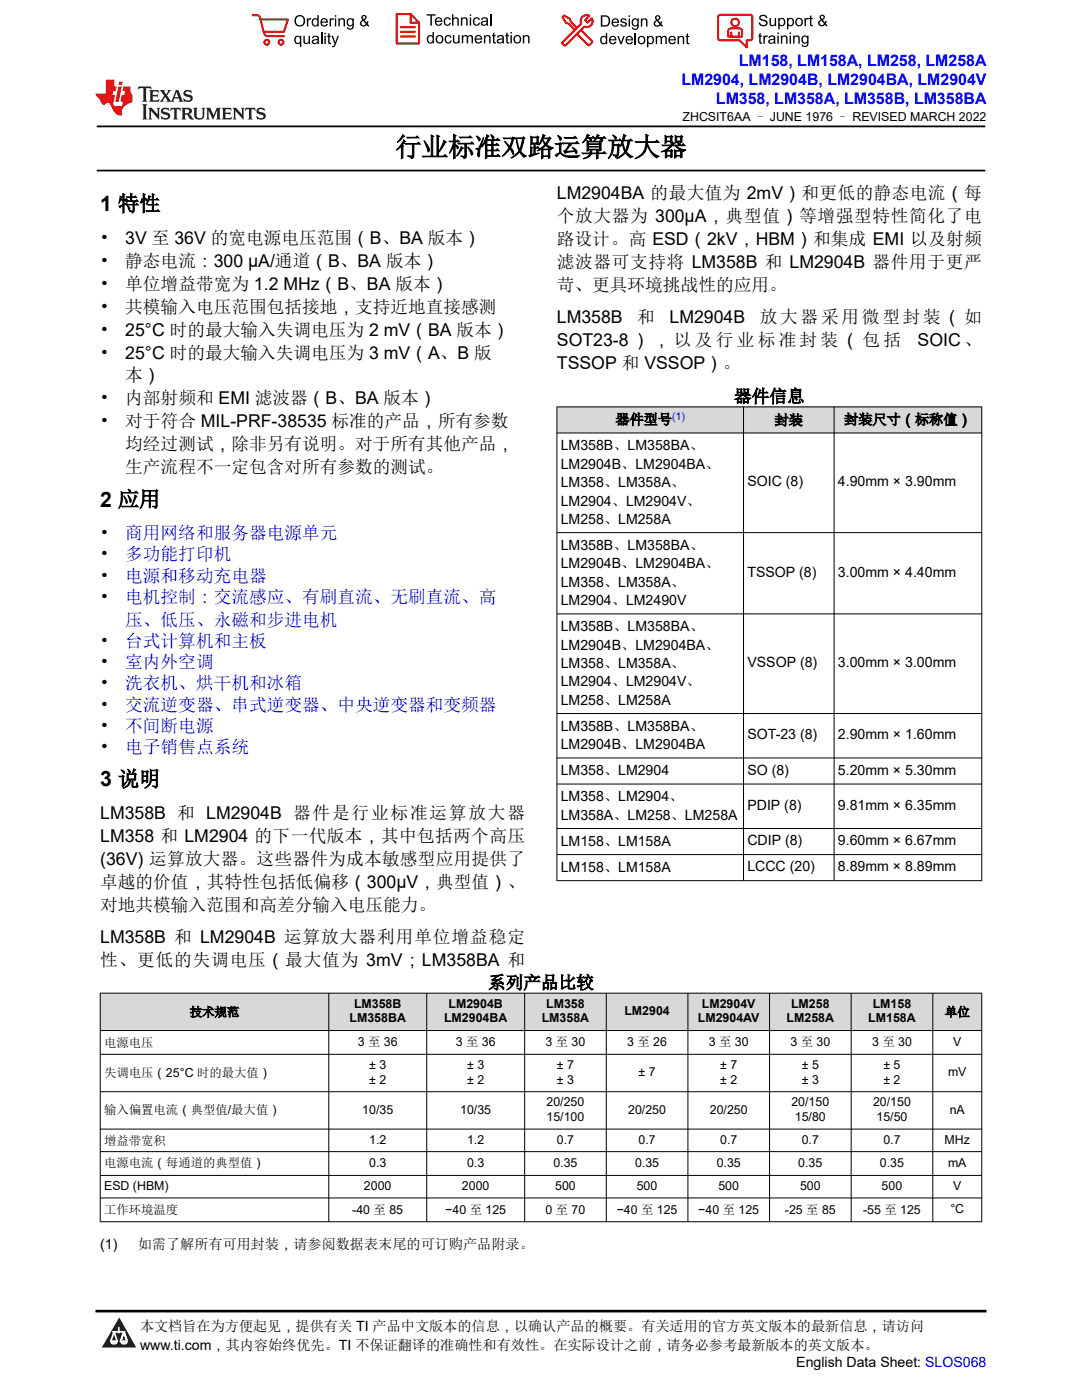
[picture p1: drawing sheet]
<svg xmlns="http://www.w3.org/2000/svg" width="216mm" height="279mm" viewBox="0 0 216 279" stroke-linecap="round" stroke-linejoin="round" font-family="sans-serif">
<defs><g id="words">
<text font-size="5.3" x="78.8" y="31.2">行业标准双路运算放大器</text>
<g font-size="4.2">
<text x="20" y="42.1">1 特性</text>
<text x="20" y="101.1">2 应用</text>
<text x="20" y="156.9">3 说明</text>
</g>
<g font-size="3.5">
<text x="111.1" y="39.7">LM2904BA 的最大值为 2mV）和更低的静态电流（每</text>
<text x="111.1" y="44.3">个放大器为 300µA，典型值）等增强型特性简化了电</text>
<text x="20" y="48.6">•</text>
<text x="20" y="53.2">•</text>
<text x="25" y="48.6">3V 至 36V 的宽电源电压范围（B、BA 版本）</text>
<text x="25" y="53.2">静态电流：300 µA/通道（B、BA 版本）</text>
<text x="111.1" y="48.9">路设计。高 ESD（2kV，HBM）和集成 EMI 以及射频</text>
<text x="111.1" y="53.5">滤波器可支持将 LM358B 和 LM2904B 器件用于更严</text>
<text x="20" y="57.8">•</text>
<text x="25" y="57.8">单位增益带宽为 1.2 MHz（B、BA 版本）</text>
<text x="111.1" y="58.1">苛、更具环境挑战性的应用。</text>
<text x="20" y="62.4">•</text>
<text x="25" y="62.4">共模输入电压范围包括接地，支持近地直接感测</text>
<text x="111.1" y="64.4">LM358B</text>
<text x="127.2" y="64.4">和</text>
<text x="133.6" y="64.4">LM2904B</text>
<text x="151.6" y="64.4">放大器采用微型封装（如</text>
<text x="20" y="67">•</text>
<text x="20" y="71.5">•</text>
<text x="25" y="67">25°C 时的最大输入失调电压为 2 mV（BA 版本）</text>
<text x="25" y="71.5">25°C 时的最大输入失调电压为 3 mV（A、B 版</text>
<text x="111.1" y="69">SOT23-8 ） ， 以 及 行 业 标 准 封 装 （ 包 括</text>
<text x="183.1" y="69">SOIC 、</text>
<text x="25" y="76.1">本）</text>
<text x="111.1" y="73.6">TSSOP 和 VSSOP）。</text>
<text x="20" y="80.7">•</text>
<text x="25" y="80.7">内部射频和 EMI 滤波器（B、BA 版本）</text>
<text x="146.5" y="80.3">器件信息</text>
<text x="20" y="85.3">•</text>
<text x="25" y="85.3">对于符合 MIL-PRF-38535 标准的产品，所有参数</text>
<text x="25" y="89.9">均经过测试，除非另有说明。对于所有其他产品，</text>
<text x="25" y="94.5">生产流程不一定包含对所有参数的测试。</text>
<text x="20" y="107.6">•</text>
<text x="20" y="111.8">•</text>
<text x="20" y="116.1">•</text>
<text x="20" y="120.3">•</text>
<text x="20" y="129.1">•</text>
<text x="20" y="133.4">•</text>
<text x="20" y="137.6">•</text>
<text x="20" y="141.8">•</text>
<text x="20" y="146.1">•</text>
<text x="20" y="150.3">•</text>
<text x="20" y="163.4">LM358B 和 LM2904B 器件是行业标准运算放大器</text>
<text x="20" y="168">LM358 和 LM2904 的下一代版本，其中包括两个高压</text>
<text x="20" y="172.6">(36V) 运算放大器。这些器件为成本敏感型应用提供了</text>
<text x="20" y="177.2">卓越的价值，其特性包括低偏移（300µV，典型值）、</text>
<text x="20" y="181.8">对地共模输入范围和高差分输入电压能力。</text>
<text x="20" y="188.1">LM358B 和 LM2904B 运算放大器利用单位增益稳定</text>
<text x="20" y="192.7">性、更低的失调电压（最大值为 3mV；LM358BA 和</text>
<text x="97.4" y="197.3">系列产品比较</text>
</g>
<g font-size="3.5" fill="#00f">
<text x="25" y="107.6">商用网络和服务器电源单元</text>
<text x="25" y="111.8">多功能打印机</text>
<text x="25" y="116.1">电源和移动充电器</text>
<text x="25" y="120.3">电机控制：交流感应、有刷直流、无刷直流、高</text>
<text x="25" y="124.9">压、低压、永磁和步进电机</text>
<text x="25" y="129.1">台式计算机和主板</text>
<text x="25" y="133.4">室内外空调</text>
<text x="25" y="137.6">洗衣机、烘干机和冰箱</text>
<text x="25" y="141.8">交流逆变器、串式逆变器、中央逆变器和变频器</text>
<text x="25" y="146.1">不间断电源</text>
<text x="25" y="150.3">电子销售点系统</text>
</g>
<g font-size="3.2" fill="#00f">
<text x="136" y="17">LM2904, LM2904B, LM2904BA, LM2904V</text>
<text x="147.4" y="13.2">LM158, LM158A, LM258, LM258A</text>
<text x="142.9" y="20.8">LM358, LM358A, LM358B, LM358BA</text>
</g>
<g font-size="2.8">
<text x="111.9" y="89.9">LM358B、LM358BA、</text>
<text x="122.8" y="84.7">器件型号</text>
<text x="154.6" y="84.8">封装</text>
<text x="168.5" y="84.7">封装尺寸（标称值）</text>
<text x="111.9" y="93.6">LM2904B、LM2904BA、</text>
<text x="111.9" y="97.2">LM358、LM358A、</text>
<text x="111.9" y="100.9">LM2904、LM2904V、</text>
<text x="149.1" y="97.1">SOIC (8)</text>
<text x="167.2" y="97.1">4.90mm × 3.90mm</text>
<text x="111.9" y="104.6">LM258、LM258A</text>
<text x="111.9" y="109.8">LM358B、LM358BA、</text>
<text x="111.9" y="113.4">LM2904B、LM2904BA、</text>
<text x="111.9" y="117.1">LM358、LM358A、</text>
<text x="149.1" y="115.1">TSSOP (8)</text>
<text x="167.2" y="115.1">3.00mm × 4.40mm</text>
<text x="111.9" y="120.8">LM2904、LM2490V</text>
<text x="111.9" y="126">LM358B、LM358BA、</text>
<text x="111.9" y="129.7">LM2904B、LM2904BA、</text>
<text x="111.9" y="133.3">LM358、LM358A、</text>
<text x="111.9" y="137">LM2904、LM2904V、</text>
<text x="149.1" y="133.2">VSSOP (8)</text>
<text x="167.2" y="133.2">3.00mm × 3.00mm</text>
<text x="111.9" y="140.7">LM258、LM258A</text>
<text x="111.9" y="145.9">LM358B、LM358BA、</text>
<text x="111.9" y="149.5">LM2904B、LM2904BA</text>
<text x="149.1" y="147.6">SOT-23 (8)</text>
<text x="167.2" y="147.6">2.90mm × 1.60mm</text>
<text x="111.9" y="154.7">LM358、LM2904</text>
<text x="149.1" y="154.6">SO (8)</text>
<text x="167.2" y="154.6">5.20mm × 5.30mm</text>
<text x="111.9" y="159.9">LM358、LM2904、</text>
<text x="149.1" y="161.6">PDIP (8)</text>
<text x="167.2" y="161.6">9.81mm × 6.35mm</text>
<text x="111.9" y="163.6">LM358A、LM258、LM258A</text>
<text x="111.9" y="168.8">LM158、LM158A</text>
<text x="149.1" y="168.7">CDIP (8)</text>
<text x="149.1" y="173.9">LCCC (20)</text>
<text x="167.2" y="168.7">9.60mm × 6.67mm</text>
<text x="167.2" y="173.9">8.89mm × 8.89mm</text>
<text x="111.9" y="174">LM158、LM158A</text>
<text x="20" y="249.2">(1)</text>
<text x="27.5" y="249.2">如需了解所有可用封装，请参阅数据表末尾的可订购产品附录。</text>
<text x="27.9" y="265.7">本文档旨在为方便起见，提供有关 TI 产品中文版本的信息，以确认产品的概要。有关适用的官方英文版本的最新信息，请访问</text>
<text x="27.9" y="269.4">www.ti.com，其内容始终优先。TI 不保证翻译的准确性和有效性。在实际设计之前，请务必参考最新版本的英文版本。</text>
<text x="158.9" y="272.8">English Data Sheet: SLOS068</text>
</g>
<g font-size="2.5">
<text x="136.2" y="24.2">ZHCSIT6AA – JUNE 1976 – REVISED MARCH 2022</text>
<text x="37.9" y="202.8">技术规范</text>
<text x="70.6" y="201.1">LM358B</text>
<text x="89.5" y="201.1">LM2904B</text>
<text x="109" y="201.1">LM358</text>
<text x="124.6" y="202.6">LM2904</text>
<text x="140.1" y="201.1">LM2904V</text>
<text x="157.9" y="201.1">LM258</text>
<text x="174.1" y="201.1">LM158</text>
<text x="188.5" y="202.8">单位</text>
<text x="20.8" y="208.9">电源电压</text>
<text x="69.7" y="204.1">LM358BA</text>
<text x="71.4" y="208.8">3 至 36</text>
<text x="88.6" y="204.1">LM2904BA</text>
<text x="90.9" y="208.8">3 至 36</text>
<text x="108.1" y="204.1">LM358A</text>
<text x="108.9" y="208.8">3 至 30</text>
<text x="125.1" y="208.8">3 至 26</text>
<text x="139.3" y="204.1">LM2904AV</text>
<text x="141.4" y="208.8">3 至 30</text>
<text x="157" y="204.1">LM258A</text>
<text x="157.7" y="208.8">3 至 30</text>
<text x="173.2" y="204.1">LM158A</text>
<text x="174" y="208.8">3 至 30</text>
<text x="190.2" y="208.7">V</text>
<text x="20.8" y="214.9">失调电压（25°C 时的最大值）</text>
<text x="73.7" y="213.3">± 3</text>
<text x="93.2" y="213.3">± 3</text>
<text x="111.1" y="213.3">± 7</text>
<text x="127.4" y="214.8">± 7</text>
<text x="143.7" y="213.3">± 7</text>
<text x="160" y="213.3">± 5</text>
<text x="176.3" y="213.3">± 5</text>
<text x="189.2" y="214.8">mV</text>
<text x="73.7" y="216.3">± 2</text>
<text x="93.2" y="216.3">± 2</text>
<text x="109.1" y="220.8">20/250</text>
<text x="111.1" y="216.3">± 3</text>
<text x="143.7" y="216.3">± 2</text>
<text x="157.9" y="220.8">20/150</text>
<text x="160" y="216.3">± 3</text>
<text x="174.2" y="220.8">20/150</text>
<text x="176.3" y="216.3">± 2</text>
<text x="20.8" y="222.4">输入偏置电流（典型值/最大值）</text>
<text x="72.3" y="222.2">10/35</text>
<text x="91.8" y="222.2">10/35</text>
<text x="109.1" y="223.7">15/100</text>
<text x="125.3" y="222.2">20/250</text>
<text x="141.6" y="222.2">20/250</text>
<text x="158.6" y="223.7">15/80</text>
<text x="174.9" y="223.7">15/50</text>
<text x="189.5" y="222.2">nA</text>
<text x="20.8" y="228.5">增益带宽积</text>
<text x="20.8" y="233">电源电流（每通道的典型值）</text>
<text x="73.7" y="228.2">1.2</text>
<text x="73.7" y="232.8">0.3</text>
<text x="93.2" y="228.2">1.2</text>
<text x="93.2" y="232.8">0.3</text>
<text x="110.4" y="232.8">0.35</text>
<text x="111.1" y="228.2">0.7</text>
<text x="126.7" y="232.8">0.35</text>
<text x="127.4" y="228.2">0.7</text>
<text x="143" y="232.8">0.35</text>
<text x="143.7" y="228.2">0.7</text>
<text x="159.3" y="232.8">0.35</text>
<text x="160" y="228.2">0.7</text>
<text x="175.6" y="232.8">0.35</text>
<text x="176.3" y="228.2">0.7</text>
<text x="188.5" y="228.2">MHz</text>
<text x="189.2" y="232.8">mA</text>
<text x="20.8" y="237.5">ESD (HBM)</text>
<text x="72.6" y="237.5">2000</text>
<text x="92.2" y="237.5">2000</text>
<text x="110.8" y="237.5">500</text>
<text x="127.1" y="237.5">500</text>
<text x="143.3" y="237.5">500</text>
<text x="159.6" y="237.5">500</text>
<text x="175.9" y="237.5">500</text>
<text x="190.2" y="237.5">V</text>
<text x="20.8" y="242.3">工作环境温度</text>
<text x="70.3" y="242.2">-40 至 85</text>
<text x="88.8" y="242.2">−40 至 125</text>
<text x="108.9" y="242.2">0 至 70</text>
<text x="123" y="242.2">−40 至 125</text>
<text x="139.3" y="242.2">−40 至 125</text>
<text x="156.6" y="242.2">-25 至 85</text>
<text x="172.2" y="242.2">-55 至 125</text>
<text x="189.6" y="242.1">°C</text>
</g>
<text font-size="2.1" fill="#00f" x="134.1" y="83.7">(1)</text>
</g></defs>
<path d="M19.3 25.2h177.3M19.3 34h177.3" fill="none" stroke="#000" stroke-width=".35"/>
<g fill="#d8d8d8">
<path d="M111.1 81.2h84.8v5.2h-84.8z" fill-rule="evenodd"/>
<path d="M111.2 81.3h37.1v5.1h-37.1z" fill-rule="evenodd"/>
<path d="M148.4 81.3h18v5.1h-18z" fill-rule="evenodd"/>
<path d="M166.5 81.3h29.3v5.1h-29.3z" fill-rule="evenodd"/>
</g>
<g fill="none" stroke="#000" stroke-width=".2">
<path d="M111.1 81.2h84.9M111.1 86.4h84.9M111.1 81.1v94.7M148.4 81.1v94.7M166.4 81.1v94.7M195.9 81.1v94.7M111.1 106.3h84.9M111.1 122.5h84.9M111.1 142.4h84.9M111.1 151.3h84.9M111.1 156.5h84.9M111.1 165.3h84.9"/>
<path d="M111.1 170.6h84.9M111.1 175.8h84.9"/>
</g>
<g fill="#d8d8d8">
<path d="M20 198.2h175.9v7.5h-175.9z" fill-rule="evenodd"/>
<path d="M20.1 198.3h45.4v7.3h-45.4z" fill-rule="evenodd"/>
<path d="M65.7 198.3h19.4v7.3h-19.4z" fill-rule="evenodd"/>
<path d="M85.2 198.3h19.4v7.3h-19.4z" fill-rule="evenodd"/>
<path d="M104.8 198.3h16.1v7.3h-16.1z" fill-rule="evenodd"/>
<path d="M121 198.3h16.2v7.3h-16.2z" fill-rule="evenodd"/>
<path d="M137.3 198.3h16.2v7.3h-16.2z" fill-rule="evenodd"/>
<path d="M153.6 198.3h16.2v7.3h-16.2z" fill-rule="evenodd"/>
<path d="M169.9 198.3h16.2v7.3h-16.2z" fill-rule="evenodd"/>
<path d="M186.2 198.3h9.6v7.3h-9.6z" fill-rule="evenodd"/>
</g>
<g fill="none" stroke="#000" stroke-width=".2">
<path d="M19.9 198.2h176.1M20 198.1v45.8M65.6 198.1v45.8M85.1 198.1v45.8M104.7 198.1v45.8M121 198.1v45.8M137.3 198.1v45.8M153.6 198.1v45.8M169.8 198.1v45.8M186.1 198.1v45.8M195.9 198.1v45.8M19.9 205.7h176.1"/>
<path d="M19.9 210.4h176.1M19.9 217.9h176.1M19.9 225.3h176.1M19.9 229.8h176.1M19.9 234.6h176.1M19.9 239.1h176.1M19.9 243.8h176.1"/>
</g>
<path d="M0 0h215.9v23.8h-215.9z" fill-rule="evenodd" fill="#fff"/>
<path d="M27.7 17.3l-.2 .6 .5-.3h.6v.1v2.2l-.2 .4h1l-.2-.4v-2.2v-.1h.5l.5 .3-.1-.6zM29.8 18l.2 .4v1.5l-.2 .4h1.9l.1-.6a1.08 1.08 0 0 1-1.3 .2v-.7h.6l.4 .2v-.6l-.4 .2h-.6v-.6l.2-.1a1 1 0 0 1 1 .2l-.1-.5zM31.8 18l1 1.1-1 1.2h.9l-.2-.2 .4-.7 .5 .7-.2 .2h1.6l-.2-.2 .1-.4h1l.1 .4-.1 .2h.9l-.2-.3-.8-2h-.5l-1 2.2-.8-1.1 .9-1.1h-.8l.2 .2-.5 .6-.3-.6 .1-.2zM35.2 18.4l.4 1h-.8zM36.8 18.1a.65 .65 0 0 0-.2 .7 .65 .65 0 0 0 .6 .5l.7 .1 .1 .3a.79 .79 0 0 1-.7 .4 .79 .79 0 0 1-.7-.5l.1 .7 .2-.1a.93 .93 0 0 0 1.1 .1 .93 .93 0 0 0 .4-1 1.46 1.46 0 0 0-1.2-.6l-.1-.3a1.09 1.09 0 0 1 1.2 .2l-.2-.6-.1 .1-.6-.2zM28.4 20.8l.2 .4v2.3l-.2 .3h1l-.2-.3v-2.3l.2-.4zM29.6 21.5l.2 .4v1.6l-.2 .3h.8l-.3-.3v-1.4l1.7 1.8v-2l.2-.4h-.8l.2 .2 .1 1.1-1.2-1.3zM32.3 21.7a.65 .65 0 0 0-.2 .7 .65 .65 0 0 0 .7 .4l.6 .2 .1 .2a.79 .79 0 0 1-.7 .4 .79 .79 0 0 1-.7-.5l.1 .7 .2-.1a.93 .93 0 0 0 1.1 .1 .93 .93 0 0 0 .4-.9 1.46 1.46 0 0 0-1.2-.6l-.1-.4a1.09 1.09 0 0 1 1.2 .2l-.2-.6-.1 .1-.6-.1zM34.1 21.5l-.1 .7a.63 .63 0 0 1 .7-.4l.1 1.7-.3 .3h1l-.2-.3v-1.7a.66 .66 0 0 1 .8 .4l-.1-.7zM36.2 21.5l.2 .4v1.6l-.2 .3h.9l-.2-.2v-.7h.5l.1 .2a.79 .79 0 0 0 1.2 .6l-1-.9a.61 .61 0 0 0 .6-.6 .61 .61 0 0 0-.5-.6zM36.9 21.8h.2a.47 .47 0 0 1 .5 .1 .47 .47 0 0 1 .1 .5l-.2 .2h-.6zM38.5 21.5l.2 .2a2.27 2.27 0 0 0 .4 2 1.04 1.04 0 0 0 1.7-.7v-1.3l.2-.2h-.8l.2 .4v1.1a.6 .6 0 0 1-.6 .6 .6 .6 0 0 1-.6-.6v-1.1l.3-.4zM41.1 21.5l.2 .4v1.6l-.2 .3h.7l-.2-.3v-1.5l.9 1.9 .8-1.9v1.5l-.2 .3h1l-.3-.3v-1.6l.3-.4h-.8l-.7 1.5-.7-1.5zM44.3 21.5l.2 .4v1.6l-.2 .3h1.9l.1-.5a1.09 1.09 0 0 1-1.3 .1v-.6h.6l.4 .1v-.6l-.4 .2h-.6v-.6l.2-.1a1.01 1.01 0 0 1 1 .3l-.1-.6zM46.4 21.5l.3 .4v1.6l-.3 .3h.8l-.2-.3v-1.4l1.6 1.8v-2l.2-.4h-.7l.2 .2v1.1l-1.2-1.3zM49 21.5l-.1 .7a.63 .63 0 0 1 .8-.4v1.7l-.3 .3h1l-.2-.3v-1.7a.66 .66 0 0 1 .8 .4l-.1-.7zM51.4 21.7a.65 .65 0 0 0-.2 .7 .65 .65 0 0 0 .6 .4l.6 .2 .2 .2a.79 .79 0 0 1-.8 .4 .79 .79 0 0 1-.6-.5l.1 .7 .2-.1a.93 .93 0 0 0 1 .1 .93 .93 0 0 0 .5-.9 1.46 1.46 0 0 0-1.3-.6l-.1-.4a1.09 1.09 0 0 1 1.3 .2l-.2-.6-.2 .1-.5-.1z" fill="#231f20"/>
<path d="M21.1 15.9v2.8h-2.1l.1 .3 .9 1a.95 .95 0 0 0 .9 .9 .59 .59 0 0 1 .6-.4 .59 .59 0 0 1 .5 .4l.4 .8a1.59 1.59 0 0 0 2.1 1.3 1.61 1.61 0 0 1 1-2.2l1-.4-.1-1.5a1.59 1.59 0 0 1-.4-1.6h-1.4l-.2 .9h.5l-.1 .8h-.5l-.2 1v.2l.4 .1-.2 .9h-.6a.73 .73 0 0 1-1.1-.7l.3-1.5h-.5l.2-.8h.5l.2-.9h-.5v-1.4zM23.6 17.3l-.6 3h.7l.6-3zM23.8 16.3l-.1 .7h.7l.1-.7z" fill="#ed1c24"/>
<g fill="#000">
<path d="M58.7 4.2a1.15 1.15 0 0 1 2.3 0 1.15 1.15 0 0 1-2.3 0zM59.3 3.5a.89 .89 0 0 0-.2 1.1 .89 .89 0 0 0 1.1 .4 .88 .88 0 0 0 .3-1.3 .88 .88 0 0 0-1.2-.2z" fill-rule="evenodd"/>
<path d="M58.9 7.3l.5-.2 .5 .3v-.3h.2v2.3h-.3v-.8a.74 .74 0 0 1-.9 0 .74 .74 0 0 1-.2-1zM59.1 7.5a.57 .57 0 0 0-.1 .7 .57 .57 0 0 0 .7 .2 .57 .57 0 0 0 .2-.7 .57 .57 0 0 0-.8-.2z" fill-rule="evenodd"/>
<path d="M61.2 3.6h.3v.3l.2-.2 .3-.1 .1 .1-.1 .3a.36 .36 0 0 0-.4 0 .36 .36 0 0 0-.1 .4v.9h-.3z" fill-rule="evenodd"/>
<path d="M60.5 7.1h.3v.9a.41 .41 0 0 0 .4 .6 .41 .41 0 0 0 .4-.6v-.9h.3v1.7h-.3v-.3a.58 .58 0 0 1-.7 .3 .58 .58 0 0 1-.4-.6z" fill-rule="evenodd"/>
<path d="M62.4 3.8l.5-.2 .4 .2v-.8h.3v2.3h-.3v-.2a.75 .75 0 0 1-1-.1 .75 .75 0 0 1 0-1zM62.6 4a.57 .57 0 0 0-.1 .7 .57 .57 0 0 0 .7 .2 .57 .57 0 0 0 .1-.7 .57 .57 0 0 0-.7-.2z" fill-rule="evenodd"/>
<path d="M62.4 7.3a.74 .74 0 0 1 .9-.1 .74 .74 0 0 1 .3 .9l.1 .7h-.3v-.2a.57 .57 0 0 1-.9 .2 .57 .57 0 0 1-.1-.8l.9-.3a.41 .41 0 0 0-.3-.4 .41 .41 0 0 0-.5 .4l-.3-.1zM62.6 8.2a.35 .35 0 0 0 .1 .5 .35 .35 0 0 0 .5-.3l.1-.4z" fill-rule="evenodd"/>
<path d="M64.7 6.5h.3v.3h-.3zM64.7 7.1h.3v1.7h-.3z" fill-rule="evenodd"/>
<path d="M64.2 3.8a.76 .76 0 0 1 .9-.1 .76 .76 0 0 1 .3 .8h-1.2a.47 .47 0 0 0 .4 .6 .47 .47 0 0 0 .5-.4l.3 .1a.82 .82 0 0 1-1.2 .3 .82 .82 0 0 1 0-1.3zM64.4 4l-.2 .3h.9l-.2-.4z" fill-rule="evenodd"/>
<path d="M65.8 3.6h.2v.3l.2-.2 .3-.1 .2 .1-.1 .3a.36 .36 0 0 0-.5 0 .36 .36 0 0 0 0 .4v.9h-.3z" fill-rule="evenodd"/>
<path d="M65.5 6.7l.3-.1v.5h.2v.3h-.2v.9v.2h.2l.1 .3a.41 .41 0 0 1-.5-.1 .41 .41 0 0 1-.1-.4v-.9h-.2v-.3h.2z" fill-rule="evenodd"/>
<path d="M66.1 7.1h.3l.5 1.4 .5-1.4h.2l-.6 1.7a.57 .57 0 0 1-.7 .6v-.3a.37 .37 0 0 0 .5-.3z" fill-rule="evenodd"/>
<path d="M66.8 3h.3v.3h-.3zM66.8 3.6h.3v1.7h-.3z" fill-rule="evenodd"/>
<path d="M67.5 3.6h.3v.3a.58 .58 0 0 1 .7-.3 .58 .58 0 0 1 .3 .7v1h-.2v-1a.4 .4 0 0 0-.5-.5 .4 .4 0 0 0-.3 .6v.9h-.3z" fill-rule="evenodd"/>
<path d="M69.3 3.8l.6-.2 .4 .2v-.2h.3v1.5a.71 .71 0 0 1-.5 .8 .71 .71 0 0 1-.9-.5h.3a.46 .46 0 0 0 .6 .3 .46 .46 0 0 0 .2-.6 .78 .78 0 0 1-1.1-.2 .78 .78 0 0 1 .1-1.1zM69.6 4a.53 .53 0 0 0-.1 .8 .53 .53 0 0 0 .8 0 .54 .54 0 0 0 0-.7 .54 .54 0 0 0-.7-.1z" fill-rule="evenodd"/>
<path d="M72.2 3.1a.53 .53 0 0 1 .9 .1 .53 .53 0 0 1-.4 .8l.5 .5 .1-.3 .2 .1-.2 .5 .4 .3-.2 .2-.3-.3a.71 .71 0 0 1-1.2 .1 .71 .71 0 0 1 .3-1.1l-.2-.5zM72.3 3.5a.3 .3 0 0 0 .6 0 .3 .3 0 0 0-.6 0zM72.3 4.3a.45 .45 0 0 0 0 .7 .45 .45 0 0 0 .7-.2l-.5-.6z" fill-rule="evenodd"/>
<path d="M85.1 2.8h1.8v.3h-.7v2h-.3v-2h-.8z" fill-rule="evenodd"/>
<path d="M85.3 7.2l.6-.2 .4 .2v-.8h.3v2.3h-.3v-.2a.76 .76 0 0 1-1-.1 .76 .76 0 0 1-.1-1zM85.6 7.4a.58 .58 0 0 0-.1 .7 .58 .58 0 0 0 .7 .2 .58 .58 0 0 0 .1-.7 .58 .58 0 0 0-.7-.2z" fill-rule="evenodd"/>
<path d="M87.2 7.2a.81 .81 0 0 1 1.1 .1 .81 .81 0 0 1-.1 1.2 .81 .81 0 0 1-1.2-.2v-.7zM87.3 7.4a.57 .57 0 0 0 0 .8 .57 .57 0 0 0 .8 0 .57 .57 0 0 0 0-.7 .57 .57 0 0 0-.8-.1z" fill-rule="evenodd"/>
<path d="M87 3.7a.77 .77 0 0 1 .9-.2 .77 .77 0 0 1 .4 .9h-1.3a.48 .48 0 0 0 .4 .5 .48 .48 0 0 0 .6-.3h.3a.83 .83 0 0 1-1.3 .4 .83 .83 0 0 1 0-1.3zM87.2 3.8l-.1 .3h.9l-.3-.4z" fill-rule="evenodd"/>
<path d="M88.7 3.7a.7 .7 0 0 1 1.2 .3h-.2a.45 .45 0 0 0-.6-.3 .45 .45 0 0 0-.3 .6 .45 .45 0 0 0 .3 .6 .45 .45 0 0 0 .6-.4l.3 .1a.76 .76 0 0 1-1.1 .5 .76 .76 0 0 1-.3-1.1z" fill-rule="evenodd"/>
<path d="M88.9 7.2a.7 .7 0 0 1 1.2 .3h-.3a.45 .45 0 0 0-.5-.3 .45 .45 0 0 0-.3 .6 .45 .45 0 0 0 .3 .6 .45 .45 0 0 0 .6-.3h.2a.76 .76 0 0 1-1 .5 .76 .76 0 0 1-.3-1.1z" fill-rule="evenodd"/>
<path d="M90.2 2.8h.3v.9a.59 .59 0 0 1 .7-.2 .59 .59 0 0 1 .3 .6v1h-.2v-1a.4 .4 0 0 0-.5-.4 .4 .4 0 0 0-.3 .5v.9h-.3z" fill-rule="evenodd"/>
<path d="M90.4 7h.3v.9a.41 .41 0 0 0 .4 .6 .41 .41 0 0 0 .3-.6v-.9h.3v1.7h-.2v-.3a.58 .58 0 0 1-.7 .3 .58 .58 0 0 1-.4-.7z" fill-rule="evenodd"/>
<path d="M92 3.5h.2v.2a.59 .59 0 0 1 .7-.3 .59 .59 0 0 1 .4 .7v1h-.3v-1a.41 .41 0 0 0-.4-.4 .41 .41 0 0 0-.4 .5v.9h-.2z" fill-rule="evenodd"/>
<path d="M92.1 7h.3v.3a.56 .56 0 0 1 1 0 .54 .54 0 0 1 .6-.3 .54 .54 0 0 1 .4 .5v1.2h-.3v-1.1a.34 .34 0 0 0-.3-.4 .34 .34 0 0 0-.4 .3v1.2h-.3v-1.1a.38 .38 0 0 0-.5-.3 .38 .38 0 0 0-.2 .5v.9h-.3z" fill-rule="evenodd"/>
<path d="M93.7 2.8h.3v.4h-.3zM93.7 3.5h.3v1.6h-.3z" fill-rule="evenodd"/>
<path d="M94.6 3.7a.7 .7 0 0 1 1.2 .3h-.3a.45 .45 0 0 0-.6-.3 .45 .45 0 0 0-.3 .6 .45 .45 0 0 0 .4 .6 .45 .45 0 0 0 .5-.4l.3 .1a.76 .76 0 0 1-1 .5 .76 .76 0 0 1-.4-1.1z" fill-rule="evenodd"/>
<path d="M94.9 7.2a.77 .77 0 0 1 .9-.1 .77 .77 0 0 1 .4 .8h-1.2a.48 .48 0 0 0 .3 .6 .48 .48 0 0 0 .6-.4l.3 .1a.83 .83 0 0 1-1.3 .3 .83 .83 0 0 1 0-1.3zM95.1 7.3l-.1 .4h.9l-.2-.4z" fill-rule="evenodd"/>
<path d="M96.6 7h.2v.3a.59 .59 0 0 1 .7-.3 .59 .59 0 0 1 .4 .7v1h-.3v-1a.41 .41 0 0 0-.4-.5 .41 .41 0 0 0-.4 .6v.9h-.2z" fill-rule="evenodd"/>
<path d="M96.1 3.7a.74 .74 0 0 1 1-.2 .74 .74 0 0 1 .3 .9v.7h-.2l-.1-.2a.59 .59 0 0 1-.8 .3 .59 .59 0 0 1-.2-.8l1-.3a.42 .42 0 0 0-.4-.5 .42 .42 0 0 0-.4 .4l-.3-.1zM96.3 4.5a.36 .36 0 0 0 .2 .5 .36 .36 0 0 0 .5-.2l.1-.5z" fill-rule="evenodd"/>
<path d="M98.4 6.6l.3-.2v.6h.2v.2h-.2v1v.2h.2l.1 .3a.41 .41 0 0 1-.5-.1 .41 .41 0 0 1-.1-.4v-1h-.2v-.2h.2z" fill-rule="evenodd"/>
<path d="M99.3 7.2a.74 .74 0 0 1 1-.2 .74 .74 0 0 1 .2 1l.1 .7h-.3v-.2a.59 .59 0 0 1-.8 .2 .59 .59 0 0 1-.3-.8l1.1-.3a.42 .42 0 0 0-.4-.4 .42 .42 0 0 0-.5 .3h-.2zM99.5 8a.36 .36 0 0 0 .2 .5 .36 .36 0 0 0 .4-.2l.2-.5z" fill-rule="evenodd"/>
<path d="M101 6.6l.3-.2v.6h.3v.2h-.3v1l.1 .2h.2v.3a.41 .41 0 0 1-.4-.1 .41 .41 0 0 1-.2-.4v-1h-.2v-.2h.2z" fill-rule="evenodd"/>
<path d="M101.9 6.4h.2v.3h-.2zM101.9 7h.2v1.7h-.2z" fill-rule="evenodd"/>
<path d="M102.7 7.2a.81 .81 0 0 1 1.1 .1 .81 .81 0 0 1-.1 1.2 .81 .81 0 0 1-1.2-.2v-.7zM102.9 7.4a.57 .57 0 0 0-.1 .8 .57 .57 0 0 0 .9 0 .57 .57 0 0 0-.1-.7 .57 .57 0 0 0-.7-.1z" fill-rule="evenodd"/>
<path d="M104.3 7h.3v.3a.59 .59 0 0 1 .7-.3 .59 .59 0 0 1 .4 .7v1h-.3v-1a.41 .41 0 0 0-.5-.5 .41 .41 0 0 0-.3 .6v.9h-.3z" fill-rule="evenodd"/>
<path d="M119.9 3.1h.8a1.12 1.12 0 0 1 1 1.1 1.12 1.12 0 0 1-1 1.1h-.8zM120.2 3.3v1.7h.5a.86 .86 0 0 0 .8-.8 .86 .86 0 0 0-.8-.9z" fill-rule="evenodd"/>
<path d="M119.9 7.4l.5-.3 .5 .3v-.8h.3v2.2h-.3v-.2a.75 .75 0 0 1-1 0 .75 .75 0 0 1-.1-1zM120.2 7.5a.57 .57 0 0 0-.2 .8 .57 .57 0 0 0 .8 .2 .57 .57 0 0 0 .1-.8 .57 .57 0 0 0-.7-.2z" fill-rule="evenodd"/>
<path d="M121.7 7.4a.76 .76 0 0 1 .9-.2 .76 .76 0 0 1 .4 .9h-1.2a.47 .47 0 0 0 .3 .5 .47 .47 0 0 0 .6-.3h.3a.82 .82 0 0 1-1.3 .4 .82 .82 0 0 1 0-1.3zM121.9 7.5l-.1 .3h.9l-.2-.4z" fill-rule="evenodd"/>
<path d="M122.2 3.9a.76 .76 0 0 1 .9-.2 .76 .76 0 0 1 .4 .9h-1.2a.47 .47 0 0 0 .4 .5 .47 .47 0 0 0 .5-.3h.3a.82 .82 0 0 1-1.2 .4 .82 .82 0 0 1-.1-1.3zM122.5 4l-.2 .3h.9l-.2-.4z" fill-rule="evenodd"/>
<path d="M123.9 3.8a.71 .71 0 0 1 1.1 .3h-.2a.32 .32 0 0 0-.4-.3 .32 .32 0 0 0-.3 .4h.1a.75 .75 0 0 1 .9 .8 .72 .72 0 0 1-.7 .3 .72 .72 0 0 1-.6-.5h.2a.36 .36 0 0 0 .4 .4 .36 .36 0 0 0 .3-.5 .8 .8 0 0 1-.9-.7z" fill-rule="evenodd"/>
<path d="M123.2 7.2h.3l.4 1.3 .5-1.3h.3l-.6 1.6h-.3z" fill-rule="evenodd"/>
<path d="M125.4 3.1h.3v.3h-.3zM125.4 3.7h.3v1.6h-.3z" fill-rule="evenodd"/>
<path d="M125 7.4a.76 .76 0 0 1 .9-.2 .76 .76 0 0 1 .4 .9h-1.2a.47 .47 0 0 0 .4 .5 .47 .47 0 0 0 .5-.3h.3a.82 .82 0 0 1-1.2 .4 .82 .82 0 0 1-.1-1.3zM125.3 7.5l-.2 .3h.9l-.2-.4z" fill-rule="evenodd"/>
<path d="M126.2 3.9l.5-.3 .5 .3v-.2h.3v1.4a.71 .71 0 0 1-.6 .8 .71 .71 0 0 1-.8-.5l.2 .1a.46 .46 0 0 0 .7 .2 .46 .46 0 0 0 .2-.6 .78 .78 0 0 1-1.1-.1 .78 .78 0 0 1 .1-1.1zM126.4 4a.53 .53 0 0 0 0 .8 .53 .53 0 0 0 .7 0 .54 .54 0 0 0 0-.7 .54 .54 0 0 0-.7-.1z" fill-rule="evenodd"/>
<path d="M127.5 7.3a.8 .8 0 0 1 1.1 .2 .8 .8 0 0 1-.1 1.1 .8 .8 0 0 1-1.2-.1v-.8zM127.7 7.5a.56 .56 0 0 0-.1 .9 .56 .56 0 0 0 .8-.1 .56 .56 0 0 0 0-.7 .56 .56 0 0 0-.7-.1z" fill-rule="evenodd"/>
<path d="M127.9 3.7h.2v.2a.58 .58 0 0 1 .7-.2 .58 .58 0 0 1 .4 .6v1h-.3v-1a.4 .4 0 0 0-.4-.4 .4 .4 0 0 0-.3 .5v.9h-.3z" fill-rule="evenodd"/>
<path d="M129.1 7.2h.2v.2a.72 .72 0 0 1 1-.1 .72 .72 0 0 1 .2 1 .64 .64 0 0 1-.5 .5 .64 .64 0 0 1-.6-.2v.8h-.3zM129.5 7.5a.56 .56 0 0 0-.1 .8 .56 .56 0 0 0 .7 .2 .56 .56 0 0 0 .1-.8 .56 .56 0 0 0-.7-.2z" fill-rule="evenodd"/>
<path d="M130.8 7.2h.3v.2a.55 .55 0 0 1 .9 0 .53 .53 0 0 1 .7-.3 .53 .53 0 0 1 .4 .6v1.1h-.3v-1a.34 .34 0 0 0-.3-.4 .34 .34 0 0 0-.4 .3v1.1h-.3v-1a.37 .37 0 0 0-.5-.4 .37 .37 0 0 0-.2 .6v.8h-.3z" fill-rule="evenodd"/>
<path d="M130.9 3.2a.53 .53 0 0 1 .8 .1 .53 .53 0 0 1-.3 .8l.4 .5 .1-.4 .3 .1-.2 .5 .3 .3-.2 .3-.3-.4a.71 .71 0 0 1-1.2 .1 .71 .71 0 0 1 .4-1.1l-.3-.5zM130.9 3.6a.3 .3 0 0 0 .6 0 .3 .3 0 0 0-.6 0zM130.9 4.3a.45 .45 0 0 0 0 .7 .45 .45 0 0 0 .7-.2l-.5-.6z" fill-rule="evenodd"/>
<path d="M133.6 7.4a.76 .76 0 0 1 .9-.2 .76 .76 0 0 1 .4 .9h-1.3a.47 .47 0 0 0 .4 .5 .47 .47 0 0 0 .6-.3h.3a.82 .82 0 0 1-1.3 .4 .82 .82 0 0 1 0-1.3zM133.8 7.5l-.1 .3h.9l-.3-.4z" fill-rule="evenodd"/>
<path d="M135.2 7.2h.3v.2a.58 .58 0 0 1 .7-.2 .58 .58 0 0 1 .3 .6v1h-.3v-1a.4 .4 0 0 0-.4-.4 .4 .4 0 0 0-.3 .5v.9h-.3z" fill-rule="evenodd"/>
<path d="M137 6.8l.3-.2v.6h.2v.2h-.2v1v.2h.2l.1 .2a.41 .41 0 0 1-.5 0 .41 .41 0 0 1-.1-.5v-.9h-.2v-.2h.2z" fill-rule="evenodd"/>
<path d="M151.7 3.1a.88 .88 0 0 1 1.4 .5h-.3a.49 .49 0 0 0-.5-.5 .49 .49 0 0 0-.4 .6v.1a1.06 1.06 0 0 1 1.3 1 .95 .95 0 0 1-1 .4 .95 .95 0 0 1-.8-.7h.3a.58 .58 0 0 0 .6 .5 .58 .58 0 0 0 .5-.6l-.2-.1a.95 .95 0 0 1-1.1-.9z" fill-rule="evenodd"/>
<path d="M151.5 6.7l.3-.2v.6h.3v.2h-.3v1v.2h.3v.2a.41 .41 0 0 1-.5 0 .41 .41 0 0 1-.1-.5v-.9h-.2v-.2h.2z" fill-rule="evenodd"/>
<path d="M152.3 7.1h.3v.2l.1-.2h.4h.1l-.1 .3a.36 .36 0 0 0-.4 0 .36 .36 0 0 0-.1 .5v.8h-.3z" fill-rule="evenodd"/>
<path d="M153.4 7.3a.74 .74 0 0 1 1-.2 .74 .74 0 0 1 .3 .9l.1 .7h-.3l-.1-.2a.57 .57 0 0 1-.8 .3 .57 .57 0 0 1-.1-.9l.9-.2a.41 .41 0 0 0-.4-.4 .41 .41 0 0 0-.4 .3h-.3zM153.7 8.1a.35 .35 0 0 0 .1 .5 .35 .35 0 0 0 .5-.2l.1-.5z" fill-rule="evenodd"/>
<path d="M153.5 3.6h.3v.9a.41 .41 0 0 0 .4 .5 .41 .41 0 0 0 .4-.5v-.9h.3v1.6h-.3v-.2a.58 .58 0 0 1-.7 .2 .58 .58 0 0 1-.4-.6z" fill-rule="evenodd"/>
<path d="M155.1 6.5h.3v.3h-.3zM155.1 7.1h.3v1.6h-.3z" fill-rule="evenodd"/>
<path d="M155.3 3.6h.2v.2a.72 .72 0 0 1 1-.1 .72 .72 0 0 1 .2 1 .64 .64 0 0 1-.5 .5 .64 .64 0 0 1-.6-.2v.8h-.3zM155.7 3.9a.56 .56 0 0 0-.2 .8 .56 .56 0 0 0 .8 .2 .56 .56 0 0 0 .1-.8 .56 .56 0 0 0-.7-.2z" fill-rule="evenodd"/>
<path d="M155.8 7.1h.3v.2a.58 .58 0 0 1 .7-.2 .58 .58 0 0 1 .3 .6v1h-.2v-1a.4 .4 0 0 0-.5-.4 .4 .4 0 0 0-.3 .5v.9h-.3z" fill-rule="evenodd"/>
<path d="M157 3.6h.3v.2a.72 .72 0 0 1 1-.1 .72 .72 0 0 1 .1 1 .64 .64 0 0 1-.4 .5 .64 .64 0 0 1-.7-.2v.8h-.3zM157.4 3.9a.56 .56 0 0 0-.1 .8 .56 .56 0 0 0 .7 .2 .56 .56 0 0 0 .2-.8 .56 .56 0 0 0-.8-.2z" fill-rule="evenodd"/>
<path d="M157.6 6.5h.2v.3h-.2zM157.6 7.1h.2v1.6h-.2z" fill-rule="evenodd"/>
<path d="M158.3 7.1h.2v.2a.58 .58 0 0 1 .7-.2 .58 .58 0 0 1 .4 .6v1h-.3v-1a.4 .4 0 0 0-.4-.4 .4 .4 0 0 0-.4 .5v.9h-.2z" fill-rule="evenodd"/>
<path d="M158.9 3.7a.8 .8 0 0 1 1.2 .2 .8 .8 0 0 1-.2 1.1 .8 .8 0 0 1-1.1-.1l-.1-.8zM159.1 3.9a.56 .56 0 0 0-.1 .9 .56 .56 0 0 0 .9 0 .56 .56 0 0 0-.1-.8 .56 .56 0 0 0-.7-.1z" fill-rule="evenodd"/>
<path d="M160.1 7.3l.5-.2 .5 .2v-.2h.2v1.4a.71 .71 0 0 1-.5 .9 .71 .71 0 0 1-.8-.5h.2a.46 .46 0 0 0 .6 .2 .46 .46 0 0 0 .2-.6 .78 .78 0 0 1-1-.1 .78 .78 0 0 1 .1-1.1zM160.3 7.4a.53 .53 0 0 0-.1 .8 .53 .53 0 0 0 .8 0 .54 .54 0 0 0 0-.7 .54 .54 0 0 0-.7-.1z" fill-rule="evenodd"/>
<path d="M160.5 3.6h.3v.2l.1-.2h.4h.1l-.1 .3a.36 .36 0 0 0-.4 0 .36 .36 0 0 0-.1 .5v.8h-.3z" fill-rule="evenodd"/>
<path d="M161.6 3.2l.3-.2v.6h.3v.2h-.3v1l.1 .2h.2v.2a.41 .41 0 0 1-.4 0 .41 .41 0 0 1-.2-.5v-.9h-.2v-.2h.2z" fill-rule="evenodd"/>
<path d="M163.7 3.1a.53 .53 0 0 1 .8 .1 .53 .53 0 0 1-.3 .8l.4 .5 .1-.3h.3l-.2 .5 .3 .3-.2 .3-.3-.3a.71 .71 0 0 1-1.2 .1 .71 .71 0 0 1 .4-1.2l-.3-.5zM163.8 3.5a.3 .3 0 0 0 .6 0 .3 .3 0 0 0-.6 0zM163.7 4.2a.45 .45 0 0 0 0 .8 .45 .45 0 0 0 .7-.3l-.5-.6z" fill-rule="evenodd"/>
</g>
<path d="M64.2 6.5v2.3M97.9 2.8v2.3M126.8 6.6v2.2" fill="none" stroke="#000" stroke-width=".28"/>
<g fill="none" stroke="#de0000" stroke-width=".42">
<path d="M50.4 3l1.1 .1a1.4 1.4 0 0 1 .6 1.2l.6 2.5a.95 .95 0 0 0 1.2 .4h2.8M52 3.9h5.5l-.8 2.4h-4M79.1 2.8h2.8v1.7h1.7v4.2h-4.5zM80 6.4h2.8M80 5.4h2.8M80 7.3h2.8M82 2.8l1.6 1.7M115.1 5.5l-1.2-1.2-.2-.5-1.2-.7-.3 .3 .7 1.1 .5 .2 1.3 1.3M115.9 6l2.2 2.2v.3l-.5 .5h-.3l-2.2-2.2zM115.9 6l.7-.7a1.19 1.19 0 0 0 1.3-.3 1.19 1.19 0 0 0 .2-1.4l-.8 .9-.5-.5 .8-.8a1.19 1.19 0 0 0-1.3 .1 1.19 1.19 0 0 0-.3 1.4l-3.8 3.7v.3l.3 .3h.3l2.3-2.2M143.3 3.2l.5-.2h5.9l.4 .2v4.4l-.2 .4-.9 .1v1.3l-1.4-1.3h-3.8l-.5-.3zM145.5 5.8l.4-.1h1.6a.61 .61 0 0 1 .6 .6v1h-2.8v-1z"/>
<path d="M145.9 6.5v.8M147.4 6.5v.8"/>
<circle cx="53.2" cy="8.4" r=".49"/>
<circle cx="56.1" cy="8.4" r=".49"/>
<circle cx="146.7" cy="4.5" r=".75"/>
</g>
<path d="M0 261.4h215.9v18h-215.9z" fill-rule="evenodd" fill="#fff"/>
<path d="M23.8 262.9l3.4 6h-6.9z" fill="#231f20"/>
<path d="M22.1 267.7h1.3l-.4 .5h-.3a.55 .55 0 0 1-.6-.5z" fill-rule="evenodd" fill="#fff"/>
<path d="M22.1 267.7h1.3l-.4 .5h-.3a.55 .55 0 0 1-.6-.5z" fill="none" stroke="#231f20" stroke-width=".34"/>
<path d="M22.1 267.7h1.3l-.4 .5h-.5zM22.6 265.8h.1M22.6 265.8h2.3zM23.7 265.9h.1M23.7 264.9v1zM24 267.7h.1" fill="none" stroke="#fff" stroke-width=".34"/>
<path d="M24.7 265.8l-.7 1.9z" fill="#fff"/>
<path d="M24.7 265.8l-.7 1.9z" fill="none" stroke="#fff" stroke-width=".34"/>
<path d="M24.7 265.8l.7 1.9z" fill="#fff"/>
<path d="M24.7 265.8l.7 1.9zM25.3 267.7h.1" fill="none" stroke="#fff" stroke-width=".34"/>
<path d="M22.8 265.8l-.7 1.9z" fill="#fff"/>
<path d="M22.8 265.8l-.7 1.9z" fill="none" stroke="#fff" stroke-width=".34"/>
<path d="M22.8 265.8l.6 1.9z" fill="#fff"/>
<path d="M22.8 265.8l.6 1.9z" fill="none" stroke="#fff" stroke-width=".34"/>
<path d="M24.1 267.7h1.3a.65 .65 0 0 1-.6 .5 .65 .65 0 0 1-.7-.5z" fill-rule="evenodd" fill="#fff"/>
<path d="M24.1 267.7h1.3a.65 .65 0 0 1-.6 .5 .65 .65 0 0 1-.7-.5z" fill="none" stroke="#231f20" stroke-width=".34"/>
<path d="M24 267.7h.1M24.1 267.7h1.3l-.4 .5h-.5z" fill="none" stroke="#fff" stroke-width=".34"/>
<path d="M19 261.7h177.8" fill="none" stroke="#000" stroke-width=".53"/>
<use href="#words"/>
</svg>
